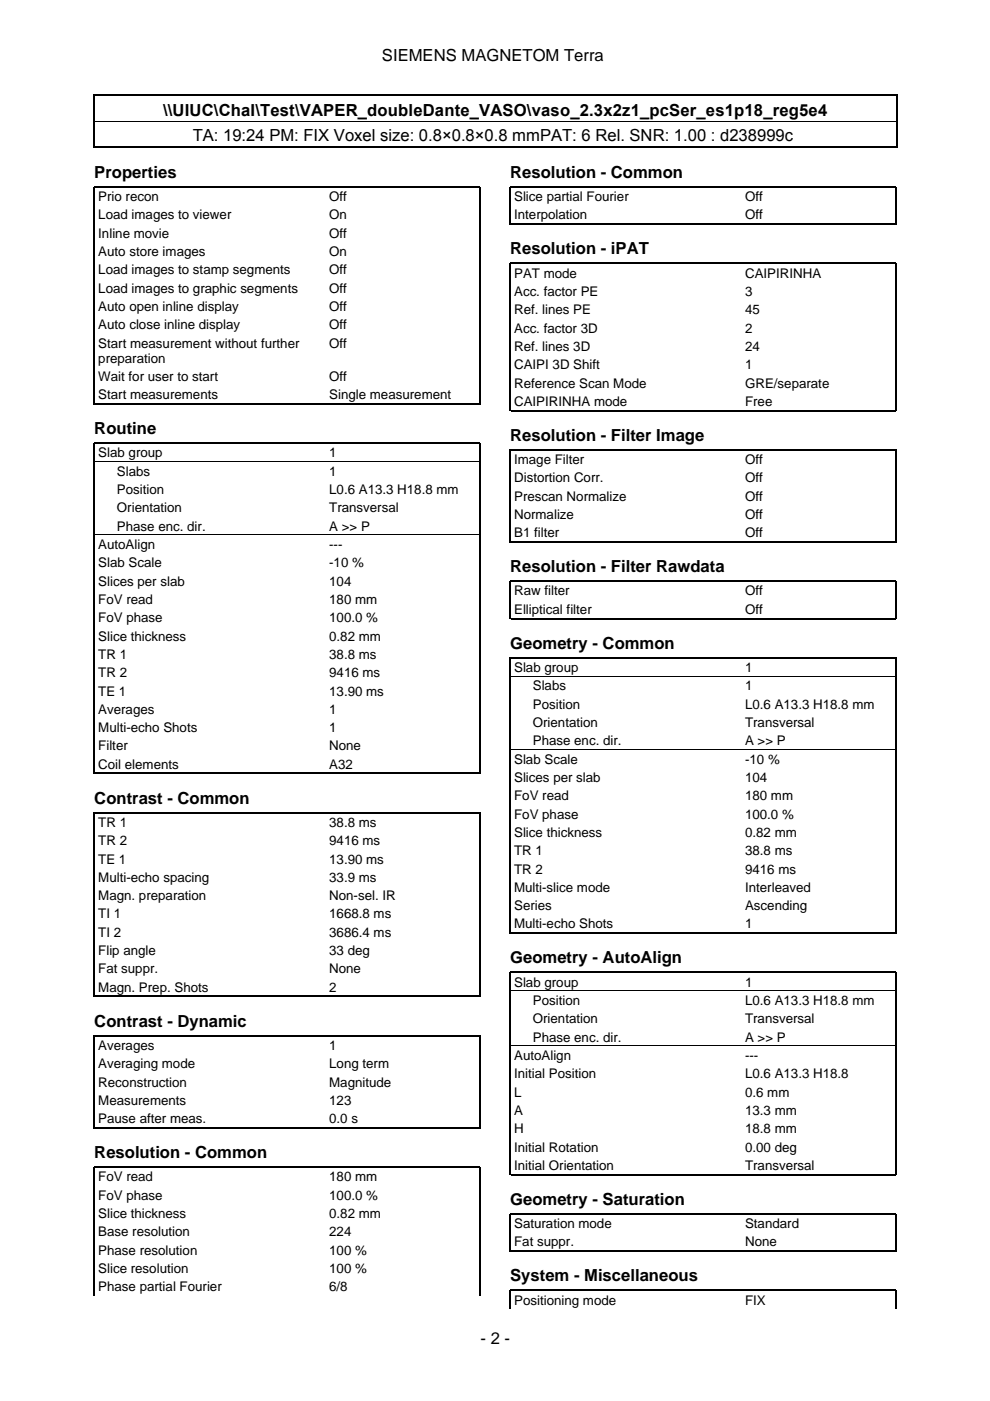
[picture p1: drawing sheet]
<svg xmlns="http://www.w3.org/2000/svg" width="210mm" height="297mm" viewBox="0 0 210 297" stroke-linecap="round" stroke-linejoin="round" font-family="sans-serif">
<defs><g id="words">
<g font-size="3.5">
<text x="81" y="12.9">SIEMENS MAGNETOM Terra</text>
<text x="34.6" y="24.6">\\UIUC\ChaI\Test\VAPER_doubleDante_VASO\vaso_2.3x2z1_pcSer_es1p18_reg5e4</text>
<text x="40.9" y="29.9">TA: 19:24 PM: FIX Voxel size: 0.8×0.8×0.8 mmPAT: 6 Rel. SNR: 1.00 : d238999c</text>
<text x="20" y="37.7">Properties</text>
<text x="108.2" y="37.7">Resolution - Common</text>
<text x="108.2" y="53.9">Resolution - iPAT</text>
<text x="20" y="92">Routine</text>
<text x="108.2" y="93.5">Resolution - Filter Image</text>
<text x="108.2" y="121.3">Resolution - Filter Rawdata</text>
<text x="108.2" y="137.5">Geometry - Common</text>
<text x="20" y="170.4">Contrast - Common</text>
<text x="108.2" y="204.3">Geometry - AutoAlign</text>
<text x="20" y="217.7">Contrast - Dynamic</text>
<text x="20" y="245.5">Resolution - Common</text>
<text x="108.2" y="255.4">Geometry - Saturation</text>
<text x="108.2" y="271.7">System - Miscellaneous</text>
<text x="101.9" y="284.9">- 2 -</text>
</g>
<g font-size="2.8">
<text x="20.8" y="42.6">Prio recon</text>
<text x="20.8" y="46.5">Load images to viewer</text>
<text x="69.8" y="42.6">Off</text>
<text x="69.8" y="46.5">On</text>
<text x="109" y="42.6">Slice partial Fourier</text>
<text x="109" y="46.5">Interpolation</text>
<text x="158" y="42.6">Off</text>
<text x="158" y="46.5">Off</text>
<text x="20.8" y="50.4">Inline movie</text>
<text x="69.8" y="50.4">Off</text>
<text x="20.8" y="54.3">Auto store images</text>
<text x="20.8" y="58.2">Load images to stamp segments</text>
<text x="69.8" y="54.3">On</text>
<text x="69.8" y="58.2">Off</text>
<text x="109" y="58.9">PAT mode</text>
<text x="158" y="58.9">CAIPIRINHA</text>
<text x="20.8" y="62.1">Load images to graphic segments</text>
<text x="20.8" y="65.9">Auto open inline display</text>
<text x="69.8" y="62.1">Off</text>
<text x="69.8" y="65.9">Off</text>
<text x="109" y="62.8">Acc. factor PE</text>
<text x="158" y="62.8">3</text>
<text x="20.8" y="69.8">Auto close inline display</text>
<text x="69.8" y="69.8">Off</text>
<text x="109" y="66.6">Ref. lines PE</text>
<text x="109" y="70.5">Acc. factor 3D</text>
<text x="158" y="66.6">45</text>
<text x="158" y="70.5">2</text>
<text x="20.8" y="73.7">Start measurement without further</text>
<text x="20.8" y="76.9">preparation</text>
<text x="69.8" y="73.7">Off</text>
<text x="109" y="74.4">Ref. lines 3D</text>
<text x="158" y="74.4">24</text>
<text x="20.8" y="80.7">Wait for user to start</text>
<text x="69.8" y="80.7">Off</text>
<text x="109" y="78.3">CAIPI 3D Shift</text>
<text x="109" y="82.2">Reference Scan Mode</text>
<text x="158" y="78.3">1</text>
<text x="158" y="82.2">GRE/separate</text>
<text x="20.8" y="84.6">Start measurements</text>
<text x="69.8" y="84.6">Single measurement</text>
<text x="109" y="86">CAIPIRINHA mode</text>
<text x="158" y="86">Free</text>
<text x="20.8" y="97">Slab group</text>
<text x="24.8" y="100.9">Slabs</text>
<text x="69.8" y="97">1</text>
<text x="69.8" y="100.9">1</text>
<text x="109" y="98.4">Image Filter</text>
<text x="158" y="98.4">Off</text>
<text x="24.8" y="104.8">Position</text>
<text x="69.8" y="104.8">L0.6 A13.3 H18.8 mm</text>
<text x="109" y="102.3">Distortion Corr.</text>
<text x="109" y="106.1">Prescan Normalize</text>
<text x="158" y="102.3">Off</text>
<text x="158" y="106.1">Off</text>
<text x="24.8" y="108.6">Orientation</text>
<text x="24.8" y="112.5">Phase enc. dir.</text>
<text x="69.8" y="108.6">Transversal</text>
<text x="69.8" y="112.5">A &gt;&gt; P</text>
<text x="109" y="110">Normalize</text>
<text x="109" y="113.9">B1 filter</text>
<text x="158" y="110">Off</text>
<text x="158" y="113.9">Off</text>
<text x="20.8" y="116.4">AutoAlign</text>
<text x="69.8" y="116.4">---</text>
<text x="20.8" y="120.3">Slab Scale</text>
<text x="20.8" y="124.2">Slices per slab</text>
<text x="69.8" y="120.3">-10 %</text>
<text x="69.8" y="124.2">104</text>
<text x="20.8" y="128.1">FoV read</text>
<text x="20.8" y="131.9">FoV phase</text>
<text x="69.8" y="128.1">180 mm</text>
<text x="69.8" y="131.9">100.0 %</text>
<text x="109" y="126.3">Raw filter</text>
<text x="109" y="130.1">Elliptical filter</text>
<text x="158" y="126.3">Off</text>
<text x="158" y="130.1">Off</text>
<text x="20.8" y="135.8">Slice thickness</text>
<text x="69.8" y="135.8">0.82 mm</text>
<text x="20.8" y="139.7">TR 1</text>
<text x="20.8" y="143.6">TR 2</text>
<text x="69.8" y="139.7">38.8 ms</text>
<text x="69.8" y="143.6">9416 ms</text>
<text x="109" y="142.5">Slab group</text>
<text x="158" y="142.5">1</text>
<text x="20.8" y="147.5">TE 1</text>
<text x="69.8" y="147.5">13.90 ms</text>
<text x="113" y="146.4">Slabs</text>
<text x="158" y="146.4">1</text>
<text x="20.8" y="151.3">Averages</text>
<text x="20.8" y="155.2">Multi-echo Shots</text>
<text x="69.8" y="151.3">1</text>
<text x="69.8" y="155.2">1</text>
<text x="113" y="150.3">Position</text>
<text x="113" y="154.1">Orientation</text>
<text x="158" y="150.3">L0.6 A13.3 H18.8 mm</text>
<text x="158" y="154.1">Transversal</text>
<text x="20.8" y="159.1">Filter</text>
<text x="69.8" y="159.1">None</text>
<text x="109" y="161.9">Slab Scale</text>
<text x="113" y="158">Phase enc. dir.</text>
<text x="158" y="158">A &gt;&gt; P</text>
<text x="158" y="161.9">-10 %</text>
<text x="20.8" y="163">Coil elements</text>
<text x="69.8" y="163">A32</text>
<text x="109" y="165.8">Slices per slab</text>
<text x="158" y="165.8">104</text>
<text x="109" y="169.7">FoV read</text>
<text x="109" y="173.6">FoV phase</text>
<text x="158" y="169.7">180 mm</text>
<text x="158" y="173.6">100.0 %</text>
<text x="20.8" y="175.3">TR 1</text>
<text x="20.8" y="179.2">TR 2</text>
<text x="69.8" y="175.3">38.8 ms</text>
<text x="69.8" y="179.2">9416 ms</text>
<text x="109" y="177.4">Slice thickness</text>
<text x="158" y="177.4">0.82 mm</text>
<text x="20.8" y="183.1">TE 1</text>
<text x="69.8" y="183.1">13.90 ms</text>
<text x="109" y="181.3">TR 1</text>
<text x="109" y="185.2">TR 2</text>
<text x="158" y="181.3">38.8 ms</text>
<text x="158" y="185.2">9416 ms</text>
<text x="20.8" y="187">Multi-echo spacing</text>
<text x="20.8" y="190.9">Magn. preparation</text>
<text x="69.8" y="187">33.9 ms</text>
<text x="69.8" y="190.9">Non-sel. IR</text>
<text x="109" y="189.1">Multi-slice mode</text>
<text x="158" y="189.1">Interleaved</text>
<text x="20.8" y="194.7">TI 1</text>
<text x="69.8" y="194.7">1668.8 ms</text>
<text x="109" y="193">Series</text>
<text x="109" y="196.8">Multi-echo Shots</text>
<text x="158" y="193">Ascending</text>
<text x="158" y="196.8">1</text>
<text x="20.8" y="198.6">TI 2</text>
<text x="20.8" y="202.5">Flip angle</text>
<text x="69.8" y="198.6">3686.4 ms</text>
<text x="69.8" y="202.5">33 deg</text>
<text x="20.8" y="206.4">Fat suppr.</text>
<text x="69.8" y="206.4">None</text>
<text x="109" y="209.2">Slab group</text>
<text x="158" y="209.2">1</text>
<text x="20.8" y="210.3">Magn. Prep. Shots</text>
<text x="69.8" y="210.3">2</text>
<text x="113" y="213.1">Position</text>
<text x="158" y="213.1">L0.6 A13.3 H18.8 mm</text>
<text x="113" y="217">Orientation</text>
<text x="113" y="220.8">Phase enc. dir.</text>
<text x="158" y="217">Transversal</text>
<text x="158" y="220.8">A &gt;&gt; P</text>
<text x="20.8" y="222.6">Averages</text>
<text x="20.8" y="226.5">Averaging mode</text>
<text x="69.8" y="222.6">1</text>
<text x="69.8" y="226.5">Long term</text>
<text x="109" y="224.8">AutoAlign</text>
<text x="158" y="224.8">---</text>
<text x="20.8" y="230.4">Reconstruction</text>
<text x="69.8" y="230.4">Magnitude</text>
<text x="109" y="228.6">Initial Position</text>
<text x="109" y="232.5">L</text>
<text x="158" y="228.6">L0.6 A13.3 H18.8</text>
<text x="158" y="232.5">0.6 mm</text>
<text x="20.8" y="234.2">Measurements</text>
<text x="20.8" y="238.1">Pause after meas.</text>
<text x="69.8" y="234.2">123</text>
<text x="69.8" y="238.1">0.0 s</text>
<text x="109" y="236.4">A</text>
<text x="158" y="236.4">13.3 mm</text>
<text x="109" y="240.3">H</text>
<text x="109" y="244.2">Initial Rotation</text>
<text x="158" y="240.3">18.8 mm</text>
<text x="158" y="244.2">0.00 deg</text>
<text x="20.8" y="250.5">FoV read</text>
<text x="69.8" y="250.5">180 mm</text>
<text x="109" y="248">Initial Orientation</text>
<text x="158" y="248">Transversal</text>
<text x="20.8" y="254.4">FoV phase</text>
<text x="69.8" y="254.4">100.0 %</text>
<text x="20.8" y="258.2">Slice thickness</text>
<text x="20.8" y="262.1">Base resolution</text>
<text x="69.8" y="258.2">0.82 mm</text>
<text x="69.8" y="262.1">224</text>
<text x="109" y="260.4">Saturation mode</text>
<text x="158" y="260.4">Standard</text>
<text x="20.8" y="266">Phase resolution</text>
<text x="20.8" y="269.9">Slice resolution</text>
<text x="69.8" y="266">100 %</text>
<text x="69.8" y="269.9">100 %</text>
<text x="109" y="264.3">Fat suppr.</text>
<text x="158" y="264.3">None</text>
<text x="20.8" y="273.8">Phase partial Fourier</text>
<text x="69.8" y="273.8">6/8</text>
<text x="109" y="276.6">Positioning mode</text>
<text x="158" y="276.6">FIX</text>
</g>
</g></defs>
<g fill="none" stroke="#000" stroke-width=".26">
<path d="M19.9 20v11.3M20 20.2h170M20 31.2h170M190.1 20v11.3M108.2 47.7v-8.1h81.8v8.1M108.3 47.5h81.6M20 85.8v-46.2h81.8v46.2M20.1 85.6h81.6M108.2 87.2v-31.3h81.8v31.3M108.3 87h81.6M108.2 115v-19.6h81.8v19.6M108.3 114.9h81.6"/>
<path d="M108.2 131.3v-8.1h81.8v8.1M108.3 131.1h81.6M20 164.1v-70.1h81.8v70.1M20.1 164h81.6M108.2 198v-58.5h81.8v58.5M108.3 197.8h81.6M20 211.4v-39.1h81.8v39.1M20.1 211.3h81.6M20 239.3v-19.7h81.8v19.7M20.1 239.1h81.6M108.2 249.2v-43h81.8v43M108.3 249h81.6"/>
<path d="M20 274.6v-27.1h81.8v27.1M108.2 265.4v-8h81.8v8M108.2 277.5v-3.9h81.8v3.9M108.3 265.3h81.6"/>
</g>
<path d="M20 25.7h170M20.1 97.8h81.6M20.1 113.4h81.6M108.3 143.4h81.6M108.3 158.9h81.6M108.3 210.1h81.6M108.3 221.7h81.6" fill="none" stroke="#000" stroke-width=".21"/>
<use href="#words"/>
</svg>
